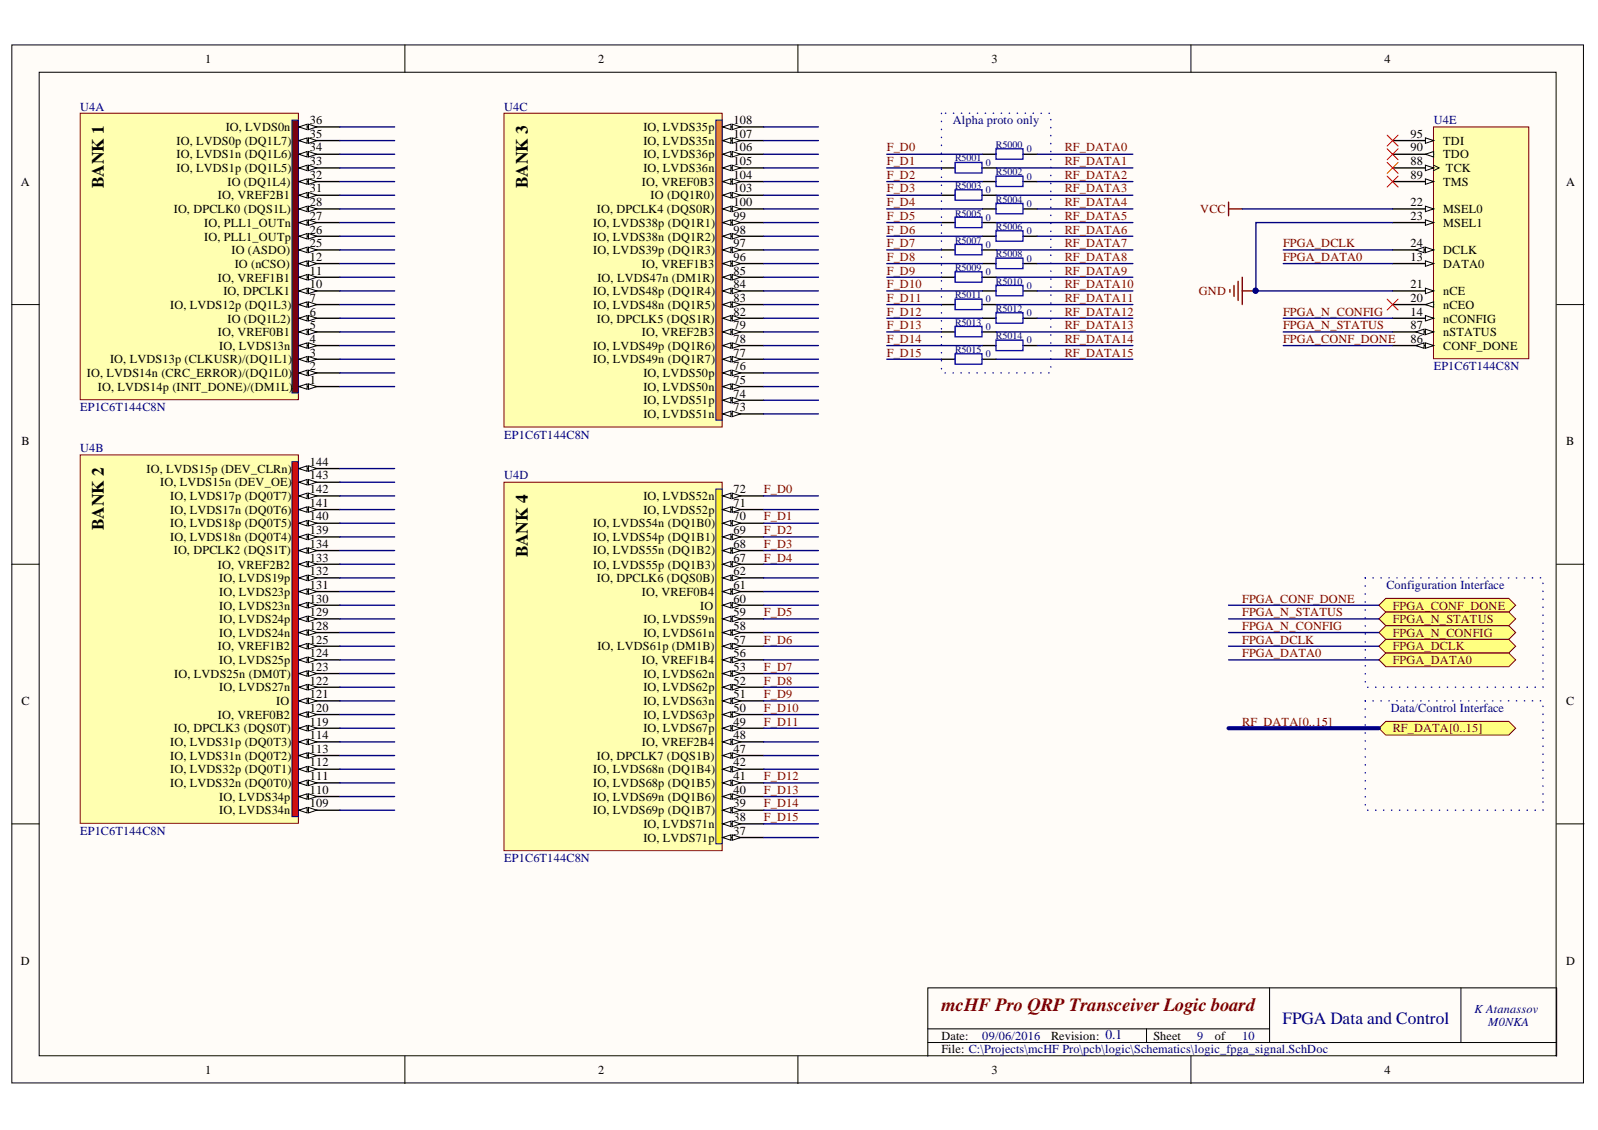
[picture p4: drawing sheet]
<svg xmlns="http://www.w3.org/2000/svg" width="297mm" height="210mm" viewBox="0 0 297 210" stroke-linecap="round" stroke-linejoin="round" font-family="sans-serif">
<defs><g id="words">
<text font-size="3.5" fill="#800000" x="175" y="187.8">mcHF Pro QRP Transceiver Logic board</text>
<g font-size="3.2">
<text x="19.3" y="35" transform="rotate(-90 19.3 35)">BANK 1</text>
<text x="98.1" y="35" transform="rotate(-90 98.1 35)">BANK 3</text>
<text x="19.3" y="98.4" transform="rotate(-90 19.3 98.4)">BANK 2</text>
<text x="98.1" y="103.5" transform="rotate(-90 98.1 103.5)">BANK 4</text>
</g>
<text font-size="3.2" fill="#000080" x="238.4" y="190.2">FPGA Data and Control</text>
<g font-size="2.3">
<text x="38.1" y="11.7">1</text>
<text x="111.2" y="11.7">2</text>
<text x="184.3" y="11.7">3</text>
<text x="257.4" y="11.7">4</text>
<text x="57.6" y="23.1">36</text>
<text x="136.3" y="23.1">108</text>
<text x="32.8" y="26.9">IO, LVDS0p (DQ1L7)</text>
<text x="32.8" y="29.4">IO, LVDS1n (DQ1L6)</text>
<text x="41.9" y="24.3">IO, LVDS0n</text>
<text x="57.6" y="25.6">35</text>
<text x="57.6" y="28.1">34</text>
<text x="119.6" y="24.3">IO, LVDS35p</text>
<text x="119.6" y="26.9">IO, LVDS35n</text>
<text x="119.6" y="29.4">IO, LVDS36p</text>
<text x="136.3" y="25.6">107</text>
<text x="136.3" y="28.1">106</text>
<text x="262.2" y="28.1">90</text>
<text x="262.2" y="25.6">95</text>
<text x="268.3" y="29.4">TDO</text>
<text x="268.3" y="26.9">TDI</text>
<text x="3.9" y="34.5">A</text>
<text x="32.8" y="31.9">IO, LVDS1p (DQ1L5)</text>
<text x="42.3" y="34.5">IO (DQ1L4)</text>
<text x="57.6" y="30.7">33</text>
<text x="57.6" y="33.2">32</text>
<text x="57.6" y="35.7">31</text>
<text x="119.3" y="34.5">IO, VREF0B3</text>
<text x="119.6" y="31.9">IO, LVDS36n</text>
<text x="136.3" y="30.7">105</text>
<text x="136.3" y="33.2">104</text>
<text x="136.3" y="35.7">103</text>
<text x="262.2" y="30.7">88</text>
<text x="262.2" y="33.2">89</text>
<text x="268.3" y="34.5">TMS</text>
<text x="268.8" y="31.9">TCK</text>
<text x="291.1" y="34.5">A</text>
<text x="32.3" y="39.5">IO, DPCLK0 (DQS1L)</text>
<text x="40.5" y="37">IO, VREF2B1</text>
<text x="57.6" y="38.3">28</text>
<text x="57.6" y="40.8">27</text>
<text x="111" y="39.5">IO, DPCLK4 (DQS0R)</text>
<text x="120.9" y="37">IO (DQ1R0)</text>
<text x="136.3" y="38.3">100</text>
<text x="136.3" y="40.8">99</text>
<text x="262.2" y="38.3">22</text>
<text x="262.2" y="40.8">23</text>
<text x="268.3" y="39.5">MSEL0</text>
<text x="38" y="42.1">IO, PLL1_OUTn</text>
<text x="38" y="44.7">IO, PLL1_OUTp</text>
<text x="43" y="47.2">IO (ASDO)</text>
<text x="57.6" y="43.4">26</text>
<text x="57.6" y="46">25</text>
<text x="110.3" y="42.1">IO, LVDS38p (DQ1R1)</text>
<text x="110.3" y="44.7">IO, LVDS38n (DQ1R2)</text>
<text x="110.3" y="47.2">IO, LVDS39p (DQ1R3)</text>
<text x="136.3" y="43.4">98</text>
<text x="136.3" y="46">97</text>
<text x="262.2" y="46">24</text>
<text x="268.3" y="42.1">MSEL1</text>
<text x="268.3" y="47.2">DCLK</text>
<text x="40.5" y="52.3">IO, VREF1B1</text>
<text x="43.6" y="49.8">IO (nCSO)</text>
<text x="57.6" y="48.5">12</text>
<text x="57.6" y="51">11</text>
<text x="57.6" y="53.6">10</text>
<text x="111" y="52.3">IO, LVDS47n (DM1R)</text>
<text x="119.3" y="49.8">IO, VREF1B3</text>
<text x="136.3" y="48.5">96</text>
<text x="136.3" y="51">85</text>
<text x="136.3" y="53.6">84</text>
<text x="262.2" y="48.5">13</text>
<text x="262.2" y="53.6">21</text>
<text x="268.3" y="49.8">DATA0</text>
<text x="31.6" y="57.4">IO, LVDS12p (DQ1L3)</text>
<text x="41.5" y="54.8">IO, DPCLK1</text>
<text x="42.3" y="59.9">IO (DQ1L2)</text>
<text x="57.6" y="56.1">7</text>
<text x="57.6" y="58.6">6</text>
<text x="110.3" y="54.8">IO, LVDS48p (DQ1R4)</text>
<text x="110.3" y="57.4">IO, LVDS48n (DQ1R5)</text>
<text x="111" y="59.9">IO, DPCLK5 (DQS1R)</text>
<text x="136.3" y="56.1">83</text>
<text x="136.3" y="58.6">82</text>
<text x="262.2" y="58.6">14</text>
<text x="262.2" y="56.1">20</text>
<text x="268.3" y="59.9">nCONFIG</text>
<text x="268.3" y="57.4">nCEO</text>
<text x="268.3" y="54.8">nCE</text>
<text x="40.5" y="62.4">IO, VREF0B1</text>
<text x="40.8" y="65">IO, LVDS13n</text>
<text x="57.6" y="61.2">5</text>
<text x="57.6" y="63.7">4</text>
<text x="110.3" y="65">IO, LVDS49p (DQ1R6)</text>
<text x="119.3" y="62.4">IO, VREF2B3</text>
<text x="136.3" y="61.2">79</text>
<text x="136.3" y="63.7">78</text>
<text x="262.2" y="63.7">86</text>
<text x="262.2" y="61.2">87</text>
<text x="268.3" y="65">CONF_DONE</text>
<text x="268.3" y="62.4">nSTATUS</text>
<text x="16.2" y="70">IO, LVDS14n (CRC_ERROR)/(DQ1L0)</text>
<text x="20.5" y="67.5">IO, LVDS13p (CLKUSR)/(DQ1L1)</text>
<text x="57.6" y="66.2">3</text>
<text x="57.6" y="68.8">2</text>
<text x="57.6" y="71.3">1</text>
<text x="110.3" y="67.5">IO, LVDS49n (DQ1R7)</text>
<text x="119.6" y="70">IO, LVDS50p</text>
<text x="136.3" y="66.2">77</text>
<text x="136.3" y="68.8">76</text>
<text x="136.3" y="71.3">75</text>
<text x="18.2" y="72.6">IO, LVDS14p (INIT_DONE)/(DM1L)</text>
<text x="119.6" y="72.6">IO, LVDS50n</text>
<text x="119.6" y="75.1">IO, LVDS51p</text>
<text x="119.6" y="77.7">IO, LVDS51n</text>
<text x="136.3" y="73.8">74</text>
<text x="136.3" y="76.4">73</text>
<text x="4" y="82.7">B</text>
<text x="291.1" y="82.7">B</text>
<text x="27.2" y="87.8">IO, LVDS15p (DEV_CLRn)</text>
<text x="57.6" y="86.5">144</text>
<text x="57.6" y="89.1">143</text>
<text x="29.8" y="90.3">IO, LVDS15n (DEV_OE)</text>
<text x="31.6" y="92.9">IO, LVDS17p (DQ0T7)</text>
<text x="31.6" y="95.4">IO, LVDS17n (DQ0T6)</text>
<text x="57.6" y="91.6">142</text>
<text x="57.6" y="94.1">141</text>
<text x="119.6" y="92.9">IO, LVDS52n</text>
<text x="119.6" y="95.4">IO, LVDS52p</text>
<text x="136.3" y="91.6">72</text>
<text x="136.3" y="94.1">71</text>
<text x="31.6" y="97.9">IO, LVDS18p (DQ0T5)</text>
<text x="31.6" y="100.5">IO, LVDS18n (DQ0T4)</text>
<text x="57.6" y="96.7">140</text>
<text x="57.6" y="99.2">139</text>
<text x="57.6" y="101.7">134</text>
<text x="110.3" y="97.9">IO, LVDS54n (DQ1B0)</text>
<text x="110.3" y="100.5">IO, LVDS54p (DQ1B1)</text>
<text x="136.3" y="96.7">70</text>
<text x="136.3" y="99.2">69</text>
<text x="136.3" y="101.7">68</text>
<text x="32.3" y="103">IO, DPCLK2 (DQS1T)</text>
<text x="40.5" y="105.6">IO, VREF2B2</text>
<text x="57.6" y="104.4">133</text>
<text x="57.6" y="106.9">132</text>
<text x="110.3" y="103">IO, LVDS55n (DQ1B2)</text>
<text x="110.3" y="105.6">IO, LVDS55p (DQ1B3)</text>
<text x="136.3" y="104.4">67</text>
<text x="136.3" y="106.9">62</text>
<text x="40.8" y="108.2">IO, LVDS19p</text>
<text x="40.8" y="110.7">IO, LVDS23p</text>
<text x="40.8" y="113.2">IO, LVDS23n</text>
<text x="57.6" y="109.4">131</text>
<text x="57.6" y="112">130</text>
<text x="111" y="108.2">IO, DPCLK6 (DQS0B)</text>
<text x="119.3" y="110.7">IO, VREF0B4</text>
<text x="130.2" y="113.2">IO</text>
<text x="136.3" y="109.4">61</text>
<text x="136.3" y="112">60</text>
<text x="40.8" y="115.8">IO, LVDS24p</text>
<text x="40.8" y="118.3">IO, LVDS24n</text>
<text x="57.6" y="114.5">129</text>
<text x="57.6" y="117">128</text>
<text x="57.6" y="119.6">125</text>
<text x="119.6" y="115.8">IO, LVDS59n</text>
<text x="119.6" y="118.3">IO, LVDS61n</text>
<text x="136.3" y="114.5">59</text>
<text x="136.3" y="117">58</text>
<text x="136.3" y="119.6">57</text>
<text x="32.4" y="125.9">IO, LVDS25n (DM0T)</text>
<text x="40.5" y="120.8">IO, VREF1B2</text>
<text x="40.8" y="123.4">IO, LVDS25p</text>
<text x="57.6" y="122.1">124</text>
<text x="57.6" y="124.6">123</text>
<text x="111" y="120.8">IO, LVDS61p (DM1B)</text>
<text x="119.3" y="123.4">IO, VREF1B4</text>
<text x="119.6" y="125.9">IO, LVDS62n</text>
<text x="136.3" y="122.1">56</text>
<text x="136.3" y="124.6">53</text>
<text x="4" y="131">C</text>
<text x="40.8" y="128.4">IO, LVDS27n</text>
<text x="51.3" y="131">IO</text>
<text x="57.6" y="127.2">122</text>
<text x="57.6" y="129.7">121</text>
<text x="119.6" y="128.4">IO, LVDS62p</text>
<text x="119.6" y="131">IO, LVDS63n</text>
<text x="136.3" y="127.2">52</text>
<text x="136.3" y="129.7">51</text>
<text x="291.1" y="131">C</text>
<text x="32.3" y="136">IO, DPCLK3 (DQS0T)</text>
<text x="40.5" y="133.5">IO, VREF0B2</text>
<text x="57.6" y="132.2">120</text>
<text x="57.6" y="134.8">119</text>
<text x="57.6" y="137.3">114</text>
<text x="119.6" y="133.5">IO, LVDS63p</text>
<text x="119.6" y="136">IO, LVDS67p</text>
<text x="136.3" y="132.2">50</text>
<text x="136.3" y="134.8">49</text>
<text x="136.3" y="137.3">48</text>
<text x="31.6" y="138.6">IO, LVDS31p (DQ0T3)</text>
<text x="31.6" y="141.1">IO, LVDS31n (DQ0T2)</text>
<text x="31.6" y="143.6">IO, LVDS32p (DQ0T1)</text>
<text x="57.6" y="139.8">113</text>
<text x="57.6" y="142.4">112</text>
<text x="110.3" y="143.6">IO, LVDS68n (DQ1B4)</text>
<text x="111" y="141.1">IO, DPCLK7 (DQS1B)</text>
<text x="119.3" y="138.6">IO, VREF2B4</text>
<text x="136.3" y="139.8">47</text>
<text x="136.3" y="142.4">42</text>
<text x="31.6" y="146.2">IO, LVDS32n (DQ0T0)</text>
<text x="40.8" y="148.7">IO, LVDS34p</text>
<text x="57.6" y="144.9">111</text>
<text x="57.6" y="147.4">110</text>
<text x="57.6" y="150">109</text>
<text x="110.3" y="146.2">IO, LVDS68p (DQ1B5)</text>
<text x="110.3" y="148.7">IO, LVDS69n (DQ1B6)</text>
<text x="136.3" y="144.9">41</text>
<text x="136.3" y="147.4">40</text>
<text x="136.3" y="150">39</text>
<text x="40.8" y="151.2">IO, LVDS34n</text>
<text x="110.3" y="151.2">IO, LVDS69p (DQ1B7)</text>
<text x="119.6" y="153.8">IO, LVDS71n</text>
<text x="136.3" y="152.5">38</text>
<text x="136.3" y="155">37</text>
<text x="119.6" y="156.3">IO, LVDS71p</text>
<text x="3.9" y="179.2">D</text>
<text x="291.1" y="179.2">D</text>
<text x="175" y="193.2">Date:</text>
<text x="175" y="195.7">File: C:\Projects\mcHF Pro\pcb\logic\Schematics\logic_fpga_signal.SchDoc</text>
<text x="195.4" y="193.2">Revision: 0.1</text>
<text x="214.4" y="193.2">Sheet</text>
<text x="225.8" y="193.2">of</text>
<text x="38.1" y="199.5">1</text>
<text x="111.2" y="199.5">2</text>
<text x="184.3" y="199.5">3</text>
<text x="257.4" y="199.5">4</text>
</g>
<g font-size="2.3" fill="#000080">
<text x="14.9" y="20.5">U4A</text>
<text x="93.7" y="20.5">U4C</text>
<text x="177.1" y="23.1">Alpha proto only</text>
<text x="266.5" y="23.1">U4E</text>
<text x="266.5" y="68.8">EP1C6T144C8N</text>
<text x="14.9" y="76.4">EP1C6T144C8N</text>
<text x="14.9" y="84">U4B</text>
<text x="93.7" y="81.5">EP1C6T144C8N</text>
<text x="93.7" y="89.1">U4D</text>
<text x="257.7" y="109.4">Configuration Interface</text>
<text x="258.5" y="132.2">Data/Control Interface</text>
<text x="14.9" y="155">EP1C6T144C8N</text>
<text x="93.7" y="160.1">EP1C6T144C8N</text>
<text x="274.1" y="188.1">K Atanassov</text>
<text x="276.6" y="190.6">M0NKA</text>
<text x="182.6" y="193.2">09/06/2016</text>
<text x="222.5" y="193.2">9</text>
<text x="230.9" y="193.2">10</text>
</g>
<g font-size="2.3" fill="#800000">
<text x="164.8" y="28.1">F_D0</text>
<text x="197.9" y="28.1">RF_DATA0</text>
<text x="164.8" y="30.7">F_D1</text>
<text x="164.8" y="33.2">F_D2</text>
<text x="164.8" y="35.7">F_D3</text>
<text x="197.9" y="30.7">RF_DATA1</text>
<text x="197.9" y="33.2">RF_DATA2</text>
<text x="197.9" y="35.7">RF_DATA3</text>
<text x="164.8" y="38.3">F_D4</text>
<text x="164.8" y="40.8">F_D5</text>
<text x="197.9" y="38.3">RF_DATA4</text>
<text x="197.9" y="40.8">RF_DATA5</text>
<text x="223.1" y="39.5">VCC</text>
<text x="164.8" y="43.4">F_D6</text>
<text x="164.8" y="46">F_D7</text>
<text x="197.9" y="43.4">RF_DATA6</text>
<text x="197.9" y="46">RF_DATA7</text>
<text x="238.5" y="46">FPGA_DCLK</text>
<text x="164.8" y="48.5">F_D8</text>
<text x="164.8" y="51">F_D9</text>
<text x="164.8" y="53.6">F_D10</text>
<text x="197.9" y="48.5">RF_DATA8</text>
<text x="197.9" y="51">RF_DATA9</text>
<text x="197.9" y="53.6">RF_DATA10</text>
<text x="238.5" y="48.5">FPGA_DATA0</text>
<text x="164.8" y="56.1">F_D11</text>
<text x="164.8" y="58.6">F_D12</text>
<text x="197.9" y="56.1">RF_DATA11</text>
<text x="197.9" y="58.6">RF_DATA12</text>
<text x="222.9" y="54.8">GND</text>
<text x="238.5" y="58.6">FPGA_N_CONFIG</text>
<text x="164.8" y="61.2">F_D13</text>
<text x="164.8" y="63.7">F_D14</text>
<text x="197.9" y="61.2">RF_DATA13</text>
<text x="197.9" y="63.7">RF_DATA14</text>
<text x="238.5" y="63.7">FPGA_CONF_DONE</text>
<text x="238.5" y="61.2">FPGA_N_STATUS</text>
<text x="164.8" y="66.2">F_D15</text>
<text x="197.9" y="66.2">RF_DATA15</text>
<text x="142" y="91.6">F_D0</text>
<text x="142" y="96.7">F_D1</text>
<text x="142" y="99.2">F_D2</text>
<text x="142" y="101.7">F_D3</text>
<text x="142" y="104.4">F_D4</text>
<text x="230.9" y="112">FPGA_CONF_DONE</text>
<text x="258.9" y="113.2">FPGA_CONF_DONE</text>
<text x="142" y="114.5">F_D5</text>
<text x="142" y="119.6">F_D6</text>
<text x="230.9" y="114.5">FPGA_N_STATUS</text>
<text x="230.9" y="117">FPGA_N_CONFIG</text>
<text x="230.9" y="119.6">FPGA_DCLK</text>
<text x="258.9" y="115.8">FPGA_N_STATUS</text>
<text x="258.9" y="118.3">FPGA_N_CONFIG</text>
<text x="142" y="124.6">F_D7</text>
<text x="230.9" y="122.1">FPGA_DATA0</text>
<text x="258.9" y="120.8">FPGA_DCLK</text>
<text x="258.9" y="123.4">FPGA_DATA0</text>
<text x="142" y="127.2">F_D8</text>
<text x="142" y="129.7">F_D9</text>
<text x="142" y="132.2">F_D10</text>
<text x="142" y="134.8">F_D11</text>
<text x="230.9" y="134.8">RF_DATA[0..15]</text>
<text x="258.9" y="136">RF_DATA[0..15]</text>
<text x="142" y="144.9">F_D12</text>
<text x="142" y="147.4">F_D13</text>
<text x="142" y="150">F_D14</text>
<text x="142" y="152.5">F_D15</text>
</g>
<g font-size="1.9" fill="#000080">
<text x="177.5" y="30">R5001</text>
<text x="185.1" y="27.5">R5000</text>
<text x="190.9" y="28.2">0</text>
<text x="177.5" y="35.2">R5003</text>
<text x="183.3" y="30.8">0</text>
<text x="183.3" y="35.9">0</text>
<text x="185.1" y="32.5">R5002</text>
<text x="190.9" y="33.4">0</text>
<text x="177.5" y="40.2">R5005</text>
<text x="183.3" y="41">0</text>
<text x="185.1" y="37.7">R5004</text>
<text x="190.9" y="38.4">0</text>
<text x="177.5" y="45.3">R5007</text>
<text x="183.3" y="46.1">0</text>
<text x="185.1" y="42.8">R5006</text>
<text x="185.1" y="47.8">R5008</text>
<text x="190.9" y="43.5">0</text>
<text x="177.5" y="50.4">R5009</text>
<text x="183.3" y="51.1">0</text>
<text x="185.1" y="52.9">R5010</text>
<text x="190.9" y="48.6">0</text>
<text x="190.9" y="53.7">0</text>
<text x="177.5" y="55.4">R5011</text>
<text x="183.3" y="56.2">0</text>
<text x="185.1" y="58">R5012</text>
<text x="190.9" y="58.7">0</text>
<text x="177.5" y="60.5">R5013</text>
<text x="177.5" y="65.6">R5015</text>
<text x="183.3" y="61.3">0</text>
<text x="185.1" y="63">R5014</text>
<text x="190.9" y="63.8">0</text>
<text x="183.3" y="66.3">0</text>
</g>
</g></defs>
<g fill="#fffcf8" stroke="#000" stroke-width=".19">
<path d="M2.2 8.3h292.1v192.9h-292.1z"/>
<path d="M7.3 13.4h282v182.7h-282z"/>
</g>
<g fill="none" stroke="#000" stroke-width=".19">
<path d="M75.3 8.3v5.1M148.3 8.3v5.1M221.4 8.3v5.1M2.2 56.6h5.1M289.4 56.6h5M2.2 104.8h5.1M289.4 104.8h5M2.2 153h5.1M289.4 153h5M75.3 196.2v5.1M148.3 196.2v5.1M172.5 196.2v-12.7h116.9v12.7"/>
<path d="M172.5 193.7h116.9M172.5 191.1h63.5M213.1 191.1v2.6M221.4 196.2v5.1M236 183.5v10.2M271.6 183.5v10.2"/>
</g>
<path d="M14.9 21h40.6v53.2h-40.6z" fill="#ffffb0" stroke="#800000" stroke-width=".19"/>
<path d="M54.3 22.3h1.2v50.7h-1.2z" fill="#800000" stroke="#000080" stroke-width=".19"/>
<path d="M55.6 23.6h7.6" fill="none" stroke="#000" stroke-width=".25"/>
<path d="M55.6 23.6l1.5-.5v1z" fill="#fffcf8"/>
<path d="M55.6 23.6l1.5-.5v1z" fill="none" stroke="#000" stroke-width=".19"/>
<path d="M57.3 23.1l1.6 .5-1.6 .5z" fill="#fffcf8"/>
<path d="M57.3 23.1l1.6 .5-1.6 .5z" fill="none" stroke="#000" stroke-width=".19"/>
<path d="M55.6 26.1h7.6" fill="none" stroke="#000" stroke-width=".25"/>
<path d="M55.6 26.1l1.5-.5v1z" fill="#fffcf8"/>
<path d="M55.6 26.1l1.5-.5v1z" fill="none" stroke="#000" stroke-width=".19"/>
<path d="M57.3 25.6l1.6 .5-1.6 .5z" fill="#fffcf8"/>
<path d="M57.3 25.6l1.6 .5-1.6 .5z" fill="none" stroke="#000" stroke-width=".19"/>
<path d="M55.6 28.7h7.6" fill="none" stroke="#000" stroke-width=".25"/>
<path d="M55.6 28.7l1.5-.6v1.1z" fill="#fffcf8"/>
<path d="M55.6 28.7l1.5-.6v1.1z" fill="none" stroke="#000" stroke-width=".19"/>
<path d="M57.3 28.1l1.6 .6-1.6 .5z" fill="#fffcf8"/>
<path d="M57.3 28.1l1.6 .6-1.6 .5z" fill="none" stroke="#000" stroke-width=".19"/>
<path d="M55.6 31.2h7.6" fill="none" stroke="#000" stroke-width=".25"/>
<path d="M55.6 31.2l1.5-.5v1z" fill="#fffcf8"/>
<path d="M55.6 31.2l1.5-.5v1z" fill="none" stroke="#000" stroke-width=".19"/>
<path d="M57.3 30.7l1.6 .5-1.6 .5z" fill="#fffcf8"/>
<path d="M57.3 30.7l1.6 .5-1.6 .5z" fill="none" stroke="#000" stroke-width=".19"/>
<path d="M55.6 33.7h7.6" fill="none" stroke="#000" stroke-width=".25"/>
<path d="M55.6 33.7l1.5-.5v1z" fill="#fffcf8"/>
<path d="M55.6 33.7l1.5-.5v1z" fill="none" stroke="#000" stroke-width=".19"/>
<path d="M57.3 33.2l1.6 .5-1.6 .5z" fill="#fffcf8"/>
<path d="M57.3 33.2l1.6 .5-1.6 .5z" fill="none" stroke="#000" stroke-width=".19"/>
<path d="M55.6 36.3h7.6" fill="none" stroke="#000" stroke-width=".25"/>
<path d="M55.6 36.3l1.5-.5v1z" fill="#fffcf8"/>
<path d="M55.6 36.3l1.5-.5v1z" fill="none" stroke="#000" stroke-width=".19"/>
<path d="M57.3 35.8l1.6 .5-1.6 .5z" fill="#fffcf8"/>
<path d="M57.3 35.8l1.6 .5-1.6 .5z" fill="none" stroke="#000" stroke-width=".19"/>
<path d="M55.6 38.8h7.6" fill="none" stroke="#000" stroke-width=".25"/>
<path d="M55.6 38.8l1.5-.5v1z" fill="#fffcf8"/>
<path d="M55.6 38.8l1.5-.5v1z" fill="none" stroke="#000" stroke-width=".19"/>
<path d="M57.3 38.3l1.6 .5-1.6 .5z" fill="#fffcf8"/>
<path d="M57.3 38.3l1.6 .5-1.6 .5z" fill="none" stroke="#000" stroke-width=".19"/>
<path d="M55.6 41.3h7.6" fill="none" stroke="#000" stroke-width=".25"/>
<path d="M55.6 41.3l1.5-.5v1.1z" fill="#fffcf8"/>
<path d="M55.6 41.3l1.5-.5v1.1z" fill="none" stroke="#000" stroke-width=".19"/>
<path d="M57.3 40.8l1.6 .5-1.6 .6z" fill="#fffcf8"/>
<path d="M57.3 40.8l1.6 .5-1.6 .6z" fill="none" stroke="#000" stroke-width=".19"/>
<path d="M55.6 43.9h7.6" fill="none" stroke="#000" stroke-width=".25"/>
<path d="M55.6 43.9l1.5-.5v1z" fill="#fffcf8"/>
<path d="M55.6 43.9l1.5-.5v1z" fill="none" stroke="#000" stroke-width=".19"/>
<path d="M57.3 43.4l1.6 .5-1.6 .5z" fill="#fffcf8"/>
<path d="M57.3 43.4l1.6 .5-1.6 .5z" fill="none" stroke="#000" stroke-width=".19"/>
<path d="M55.6 46.4h7.6" fill="none" stroke="#000" stroke-width=".25"/>
<path d="M55.6 46.4l1.5-.5v1z" fill="#fffcf8"/>
<path d="M55.6 46.4l1.5-.5v1z" fill="none" stroke="#000" stroke-width=".19"/>
<path d="M57.3 45.9l1.6 .5-1.6 .5z" fill="#fffcf8"/>
<path d="M57.3 45.9l1.6 .5-1.6 .5z" fill="none" stroke="#000" stroke-width=".19"/>
<path d="M55.6 49h7.6" fill="none" stroke="#000" stroke-width=".25"/>
<path d="M55.6 49l1.5-.5v1z" fill="#fffcf8"/>
<path d="M55.6 49l1.5-.5v1z" fill="none" stroke="#000" stroke-width=".19"/>
<path d="M57.3 48.5l1.6 .5-1.6 .5z" fill="#fffcf8"/>
<path d="M57.3 48.5l1.6 .5-1.6 .5z" fill="none" stroke="#000" stroke-width=".19"/>
<path d="M55.6 51.5h7.6" fill="none" stroke="#000" stroke-width=".25"/>
<path d="M55.6 51.5l1.5-.5v1z" fill="#fffcf8"/>
<path d="M55.6 51.5l1.5-.5v1z" fill="none" stroke="#000" stroke-width=".19"/>
<path d="M57.3 51l1.6 .5-1.6 .5z" fill="#fffcf8"/>
<path d="M57.3 51l1.6 .5-1.6 .5z" fill="none" stroke="#000" stroke-width=".19"/>
<path d="M55.6 54h7.6" fill="none" stroke="#000" stroke-width=".25"/>
<path d="M55.6 54l1.5-.5v1z" fill="#fffcf8"/>
<path d="M55.6 54l1.5-.5v1z" fill="none" stroke="#000" stroke-width=".19"/>
<path d="M57.3 53.5l1.6 .5-1.6 .5z" fill="#fffcf8"/>
<path d="M57.3 53.5l1.6 .5-1.6 .5z" fill="none" stroke="#000" stroke-width=".19"/>
<path d="M55.6 56.6h7.6" fill="none" stroke="#000" stroke-width=".25"/>
<path d="M55.6 56.6l1.5-.5v1z" fill="#fffcf8"/>
<path d="M55.6 56.6l1.5-.5v1z" fill="none" stroke="#000" stroke-width=".19"/>
<path d="M57.3 56.1l1.6 .5-1.6 .5z" fill="#fffcf8"/>
<path d="M57.3 56.1l1.6 .5-1.6 .5z" fill="none" stroke="#000" stroke-width=".19"/>
<path d="M55.6 59.1h7.6" fill="none" stroke="#000" stroke-width=".25"/>
<path d="M55.6 59.1l1.5-.5v1z" fill="#fffcf8"/>
<path d="M55.6 59.1l1.5-.5v1z" fill="none" stroke="#000" stroke-width=".19"/>
<path d="M57.3 58.6l1.6 .5-1.6 .5z" fill="#fffcf8"/>
<path d="M57.3 58.6l1.6 .5-1.6 .5z" fill="none" stroke="#000" stroke-width=".19"/>
<path d="M55.6 61.7h7.6" fill="none" stroke="#000" stroke-width=".25"/>
<path d="M55.6 61.7l1.5-.6v1.1z" fill="#fffcf8"/>
<path d="M55.6 61.7l1.5-.6v1.1z" fill="none" stroke="#000" stroke-width=".19"/>
<path d="M57.3 61.1l1.6 .6-1.6 .5z" fill="#fffcf8"/>
<path d="M57.3 61.1l1.6 .6-1.6 .5z" fill="none" stroke="#000" stroke-width=".19"/>
<path d="M55.6 64.2h7.6" fill="none" stroke="#000" stroke-width=".25"/>
<path d="M55.6 64.2l1.5-.5v1z" fill="#fffcf8"/>
<path d="M55.6 64.2l1.5-.5v1z" fill="none" stroke="#000" stroke-width=".19"/>
<path d="M57.3 63.7l1.6 .5-1.6 .5z" fill="#fffcf8"/>
<path d="M57.3 63.7l1.6 .5-1.6 .5z" fill="none" stroke="#000" stroke-width=".19"/>
<path d="M55.6 66.7h7.6" fill="none" stroke="#000" stroke-width=".25"/>
<path d="M55.6 66.7l1.5-.5v1z" fill="#fffcf8"/>
<path d="M55.6 66.7l1.5-.5v1z" fill="none" stroke="#000" stroke-width=".19"/>
<path d="M57.3 66.2l1.6 .5-1.6 .5z" fill="#fffcf8"/>
<path d="M57.3 66.2l1.6 .5-1.6 .5z" fill="none" stroke="#000" stroke-width=".19"/>
<path d="M55.6 69.3h7.6" fill="none" stroke="#000" stroke-width=".25"/>
<path d="M55.6 69.3l1.5-.5v1z" fill="#fffcf8"/>
<path d="M55.6 69.3l1.5-.5v1z" fill="none" stroke="#000" stroke-width=".19"/>
<path d="M57.3 68.8l1.6 .5-1.6 .5z" fill="#fffcf8"/>
<path d="M57.3 68.8l1.6 .5-1.6 .5z" fill="none" stroke="#000" stroke-width=".19"/>
<path d="M55.6 71.8h7.6" fill="none" stroke="#000" stroke-width=".25"/>
<path d="M55.6 71.8l1.5-.5v1z" fill="#fffcf8"/>
<path d="M55.6 71.8l1.5-.5v1z" fill="none" stroke="#000" stroke-width=".19"/>
<path d="M57.3 71.3l1.6 .5-1.6 .5z" fill="#fffcf8"/>
<path d="M57.3 71.3l1.6 .5-1.6 .5z" fill="none" stroke="#000" stroke-width=".19"/>
<path d="M14.9 84.5h40.6v68.4h-40.6z" fill="#ffffb0" stroke="#800000" stroke-width=".19"/>
<path d="M54.3 85.8h1.2v65.9h-1.2z" fill="#f00" stroke="#000080" stroke-width=".19"/>
<path d="M55.6 87h7.6" fill="none" stroke="#000" stroke-width=".25"/>
<path d="M55.6 87l1.5-.5v1z" fill="#fffcf8"/>
<path d="M55.6 87l1.5-.5v1z" fill="none" stroke="#000" stroke-width=".19"/>
<path d="M57.3 86.5l1.6 .5-1.6 .5z" fill="#fffcf8"/>
<path d="M57.3 86.5l1.6 .5-1.6 .5z" fill="none" stroke="#000" stroke-width=".19"/>
<path d="M55.6 89.6h7.6" fill="none" stroke="#000" stroke-width=".25"/>
<path d="M55.6 89.6l1.5-.5v1z" fill="#fffcf8"/>
<path d="M55.6 89.6l1.5-.5v1z" fill="none" stroke="#000" stroke-width=".19"/>
<path d="M57.3 89.1l1.6 .5-1.6 .5z" fill="#fffcf8"/>
<path d="M57.3 89.1l1.6 .5-1.6 .5z" fill="none" stroke="#000" stroke-width=".19"/>
<path d="M55.6 92.1h7.6" fill="none" stroke="#000" stroke-width=".25"/>
<path d="M55.6 92.1l1.5-.5v1z" fill="#fffcf8"/>
<path d="M55.6 92.1l1.5-.5v1z" fill="none" stroke="#000" stroke-width=".19"/>
<path d="M57.3 91.6l1.6 .5-1.6 .5z" fill="#fffcf8"/>
<path d="M57.3 91.6l1.6 .5-1.6 .5z" fill="none" stroke="#000" stroke-width=".19"/>
<path d="M55.6 94.7h7.6" fill="none" stroke="#000" stroke-width=".25"/>
<path d="M55.6 94.7l1.5-.6v1.1z" fill="#fffcf8"/>
<path d="M55.6 94.7l1.5-.6v1.1z" fill="none" stroke="#000" stroke-width=".19"/>
<path d="M57.3 94.1l1.6 .6-1.6 .5z" fill="#fffcf8"/>
<path d="M57.3 94.1l1.6 .6-1.6 .5z" fill="none" stroke="#000" stroke-width=".19"/>
<path d="M55.6 97.2h7.6" fill="none" stroke="#000" stroke-width=".25"/>
<path d="M55.6 97.2l1.5-.5v1z" fill="#fffcf8"/>
<path d="M55.6 97.2l1.5-.5v1z" fill="none" stroke="#000" stroke-width=".19"/>
<path d="M57.3 96.7l1.6 .5-1.6 .5z" fill="#fffcf8"/>
<path d="M57.3 96.7l1.6 .5-1.6 .5z" fill="none" stroke="#000" stroke-width=".19"/>
<path d="M55.6 99.7h7.6" fill="none" stroke="#000" stroke-width=".25"/>
<path d="M55.6 99.7l1.5-.5v1z" fill="#fffcf8"/>
<path d="M55.6 99.7l1.5-.5v1z" fill="none" stroke="#000" stroke-width=".19"/>
<path d="M57.3 99.2l1.6 .5-1.6 .5z" fill="#fffcf8"/>
<path d="M57.3 99.2l1.6 .5-1.6 .5z" fill="none" stroke="#000" stroke-width=".19"/>
<path d="M55.6 102.3h7.6" fill="none" stroke="#000" stroke-width=".25"/>
<path d="M55.6 102.3l1.5-.5v1z" fill="#fffcf8"/>
<path d="M55.6 102.3l1.5-.5v1z" fill="none" stroke="#000" stroke-width=".19"/>
<path d="M57.3 101.8l1.6 .5-1.6 .5z" fill="#fffcf8"/>
<path d="M57.3 101.8l1.6 .5-1.6 .5z" fill="none" stroke="#000" stroke-width=".19"/>
<path d="M55.6 104.8h7.6" fill="none" stroke="#000" stroke-width=".25"/>
<path d="M55.6 104.8l1.5-.5v1z" fill="#fffcf8"/>
<path d="M55.6 104.8l1.5-.5v1z" fill="none" stroke="#000" stroke-width=".19"/>
<path d="M57.3 104.3l1.6 .5-1.6 .5z" fill="#fffcf8"/>
<path d="M57.3 104.3l1.6 .5-1.6 .5z" fill="none" stroke="#000" stroke-width=".19"/>
<path d="M55.6 107.3h7.6" fill="none" stroke="#000" stroke-width=".25"/>
<path d="M55.6 107.3l1.5-.5v1.1z" fill="#fffcf8"/>
<path d="M55.6 107.3l1.5-.5v1.1z" fill="none" stroke="#000" stroke-width=".19"/>
<path d="M57.3 106.8l1.6 .5-1.6 .6z" fill="#fffcf8"/>
<path d="M57.3 106.8l1.6 .5-1.6 .6z" fill="none" stroke="#000" stroke-width=".19"/>
<path d="M55.6 109.9h7.6" fill="none" stroke="#000" stroke-width=".25"/>
<path d="M55.6 109.9l1.5-.5v1z" fill="#fffcf8"/>
<path d="M55.6 109.9l1.5-.5v1z" fill="none" stroke="#000" stroke-width=".19"/>
<path d="M57.3 109.4l1.6 .5-1.6 .5z" fill="#fffcf8"/>
<path d="M57.3 109.4l1.6 .5-1.6 .5z" fill="none" stroke="#000" stroke-width=".19"/>
<path d="M55.6 112.4h7.6" fill="none" stroke="#000" stroke-width=".25"/>
<path d="M55.6 112.4l1.5-.5v1z" fill="#fffcf8"/>
<path d="M55.6 112.4l1.5-.5v1z" fill="none" stroke="#000" stroke-width=".19"/>
<path d="M57.3 111.9l1.6 .5-1.6 .5z" fill="#fffcf8"/>
<path d="M57.3 111.9l1.6 .5-1.6 .5z" fill="none" stroke="#000" stroke-width=".19"/>
<path d="M55.6 115h7.6" fill="none" stroke="#000" stroke-width=".25"/>
<path d="M55.6 115l1.5-.5v1z" fill="#fffcf8"/>
<path d="M55.6 115l1.5-.5v1z" fill="none" stroke="#000" stroke-width=".19"/>
<path d="M57.3 114.5l1.6 .5-1.6 .5z" fill="#fffcf8"/>
<path d="M57.3 114.5l1.6 .5-1.6 .5z" fill="none" stroke="#000" stroke-width=".19"/>
<path d="M55.6 117.5h7.6" fill="none" stroke="#000" stroke-width=".25"/>
<path d="M55.6 117.5l1.5-.5v1z" fill="#fffcf8"/>
<path d="M55.6 117.5l1.5-.5v1z" fill="none" stroke="#000" stroke-width=".19"/>
<path d="M57.3 117l1.6 .5-1.6 .5z" fill="#fffcf8"/>
<path d="M57.3 117l1.6 .5-1.6 .5z" fill="none" stroke="#000" stroke-width=".19"/>
<path d="M55.6 120h7.6" fill="none" stroke="#000" stroke-width=".25"/>
<path d="M55.6 120l1.5-.5v1z" fill="#fffcf8"/>
<path d="M55.6 120l1.5-.5v1z" fill="none" stroke="#000" stroke-width=".19"/>
<path d="M57.3 119.5l1.6 .5-1.6 .5z" fill="#fffcf8"/>
<path d="M57.3 119.5l1.6 .5-1.6 .5z" fill="none" stroke="#000" stroke-width=".19"/>
<path d="M55.6 122.6h7.6" fill="none" stroke="#000" stroke-width=".25"/>
<path d="M55.6 122.6l1.5-.5v1z" fill="#fffcf8"/>
<path d="M55.6 122.6l1.5-.5v1z" fill="none" stroke="#000" stroke-width=".19"/>
<path d="M57.3 122.1l1.6 .5-1.6 .5z" fill="#fffcf8"/>
<path d="M57.3 122.1l1.6 .5-1.6 .5z" fill="none" stroke="#000" stroke-width=".19"/>
<path d="M55.6 125.1h7.6" fill="none" stroke="#000" stroke-width=".25"/>
<path d="M55.6 125.1l1.5-.5v1z" fill="#fffcf8"/>
<path d="M55.6 125.1l1.5-.5v1z" fill="none" stroke="#000" stroke-width=".19"/>
<path d="M57.3 124.6l1.6 .5-1.6 .5z" fill="#fffcf8"/>
<path d="M57.3 124.6l1.6 .5-1.6 .5z" fill="none" stroke="#000" stroke-width=".19"/>
<path d="M55.6 127.7h7.6" fill="none" stroke="#000" stroke-width=".25"/>
<path d="M55.6 127.7l1.5-.6v1.1z" fill="#fffcf8"/>
<path d="M55.6 127.7l1.5-.6v1.1z" fill="none" stroke="#000" stroke-width=".19"/>
<path d="M57.3 127.1l1.6 .6-1.6 .5z" fill="#fffcf8"/>
<path d="M57.3 127.1l1.6 .6-1.6 .5z" fill="none" stroke="#000" stroke-width=".19"/>
<path d="M55.6 130.2h7.6" fill="none" stroke="#000" stroke-width=".25"/>
<path d="M55.6 130.2l1.5-.5v1z" fill="#fffcf8"/>
<path d="M55.6 130.2l1.5-.5v1z" fill="none" stroke="#000" stroke-width=".19"/>
<path d="M57.3 129.7l1.6 .5-1.6 .5z" fill="#fffcf8"/>
<path d="M57.3 129.7l1.6 .5-1.6 .5z" fill="none" stroke="#000" stroke-width=".19"/>
<path d="M55.6 132.7h7.6" fill="none" stroke="#000" stroke-width=".25"/>
<path d="M55.6 132.7l1.5-.5v1z" fill="#fffcf8"/>
<path d="M55.6 132.7l1.5-.5v1z" fill="none" stroke="#000" stroke-width=".19"/>
<path d="M57.3 132.2l1.6 .5-1.6 .5z" fill="#fffcf8"/>
<path d="M57.3 132.2l1.6 .5-1.6 .5z" fill="none" stroke="#000" stroke-width=".19"/>
<path d="M55.6 135.3h7.6" fill="none" stroke="#000" stroke-width=".25"/>
<path d="M55.6 135.3l1.5-.5v1z" fill="#fffcf8"/>
<path d="M55.6 135.3l1.5-.5v1z" fill="none" stroke="#000" stroke-width=".19"/>
<path d="M57.3 134.8l1.6 .5-1.6 .5z" fill="#fffcf8"/>
<path d="M57.3 134.8l1.6 .5-1.6 .5z" fill="none" stroke="#000" stroke-width=".19"/>
<path d="M55.6 137.8h7.6" fill="none" stroke="#000" stroke-width=".25"/>
<path d="M55.6 137.8l1.5-.5v1z" fill="#fffcf8"/>
<path d="M55.6 137.8l1.5-.5v1z" fill="none" stroke="#000" stroke-width=".19"/>
<path d="M57.3 137.3l1.6 .5-1.6 .5z" fill="#fffcf8"/>
<path d="M57.3 137.3l1.6 .5-1.6 .5z" fill="none" stroke="#000" stroke-width=".19"/>
<path d="M55.6 140.3h7.6" fill="none" stroke="#000" stroke-width=".25"/>
<path d="M55.6 140.3l1.5-.5v1.1z" fill="#fffcf8"/>
<path d="M55.6 140.3l1.5-.5v1.1z" fill="none" stroke="#000" stroke-width=".19"/>
<path d="M57.3 139.8l1.6 .5-1.6 .6z" fill="#fffcf8"/>
<path d="M57.3 139.8l1.6 .5-1.6 .6z" fill="none" stroke="#000" stroke-width=".19"/>
<path d="M55.6 142.9h7.6" fill="none" stroke="#000" stroke-width=".25"/>
<path d="M55.6 142.9l1.5-.5v1z" fill="#fffcf8"/>
<path d="M55.6 142.9l1.5-.5v1z" fill="none" stroke="#000" stroke-width=".19"/>
<path d="M57.3 142.4l1.6 .5-1.6 .5z" fill="#fffcf8"/>
<path d="M57.3 142.4l1.6 .5-1.6 .5z" fill="none" stroke="#000" stroke-width=".19"/>
<path d="M55.6 145.4h7.6" fill="none" stroke="#000" stroke-width=".25"/>
<path d="M55.6 145.4l1.5-.5v1z" fill="#fffcf8"/>
<path d="M55.6 145.4l1.5-.5v1z" fill="none" stroke="#000" stroke-width=".19"/>
<path d="M57.3 144.9l1.6 .5-1.6 .5z" fill="#fffcf8"/>
<path d="M57.3 144.9l1.6 .5-1.6 .5z" fill="none" stroke="#000" stroke-width=".19"/>
<path d="M55.6 148h7.6" fill="none" stroke="#000" stroke-width=".25"/>
<path d="M55.6 148l1.5-.5v1z" fill="#fffcf8"/>
<path d="M55.6 148l1.5-.5v1z" fill="none" stroke="#000" stroke-width=".19"/>
<path d="M57.3 147.5l1.6 .5-1.6 .5z" fill="#fffcf8"/>
<path d="M57.3 147.5l1.6 .5-1.6 .5z" fill="none" stroke="#000" stroke-width=".19"/>
<path d="M55.6 150.5h7.6" fill="none" stroke="#000" stroke-width=".25"/>
<path d="M55.6 150.5l1.5-.5v1z" fill="#fffcf8"/>
<path d="M55.6 150.5l1.5-.5v1z" fill="none" stroke="#000" stroke-width=".19"/>
<path d="M57.3 150l1.6 .5-1.6 .5z" fill="#fffcf8"/>
<path d="M57.3 150l1.6 .5-1.6 .5z" fill="none" stroke="#000" stroke-width=".19"/>
<path d="M93.7 21h40.5v58.3h-40.5z" fill="#ffffb0" stroke="#800000" stroke-width=".19"/>
<path d="M133.1 22.3h1.1v55.8h-1.1z" fill="#fd8300" stroke="#000080" stroke-width=".19"/>
<path d="M134.3 23.6h7.7" fill="none" stroke="#000" stroke-width=".25"/>
<path d="M134.3 23.6l1.6-.5v1z" fill="#fffcf8"/>
<path d="M134.3 23.6l1.6-.5v1z" fill="none" stroke="#000" stroke-width=".19"/>
<path d="M136.1 23.1l1.5 .5-1.5 .5z" fill="#fffcf8"/>
<path d="M136.1 23.1l1.5 .5-1.5 .5z" fill="none" stroke="#000" stroke-width=".19"/>
<path d="M134.3 26.1h7.7" fill="none" stroke="#000" stroke-width=".25"/>
<path d="M134.3 26.1l1.6-.5v1z" fill="#fffcf8"/>
<path d="M134.3 26.1l1.6-.5v1z" fill="none" stroke="#000" stroke-width=".19"/>
<path d="M136.1 25.6l1.5 .5-1.5 .5z" fill="#fffcf8"/>
<path d="M136.1 25.6l1.5 .5-1.5 .5z" fill="none" stroke="#000" stroke-width=".19"/>
<path d="M134.3 28.7h7.7" fill="none" stroke="#000" stroke-width=".25"/>
<path d="M134.3 28.7l1.6-.6v1.1z" fill="#fffcf8"/>
<path d="M134.3 28.7l1.6-.6v1.1z" fill="none" stroke="#000" stroke-width=".19"/>
<path d="M136.1 28.1l1.5 .6-1.5 .5z" fill="#fffcf8"/>
<path d="M136.1 28.1l1.5 .6-1.5 .5z" fill="none" stroke="#000" stroke-width=".19"/>
<path d="M134.3 31.2h7.7" fill="none" stroke="#000" stroke-width=".25"/>
<path d="M134.3 31.2l1.6-.5v1z" fill="#fffcf8"/>
<path d="M134.3 31.2l1.6-.5v1z" fill="none" stroke="#000" stroke-width=".19"/>
<path d="M136.1 30.7l1.5 .5-1.5 .5z" fill="#fffcf8"/>
<path d="M136.1 30.7l1.5 .5-1.5 .5z" fill="none" stroke="#000" stroke-width=".19"/>
<path d="M134.3 33.7h7.7" fill="none" stroke="#000" stroke-width=".25"/>
<path d="M134.3 33.7l1.6-.5v1z" fill="#fffcf8"/>
<path d="M134.3 33.7l1.6-.5v1z" fill="none" stroke="#000" stroke-width=".19"/>
<path d="M136.1 33.2l1.5 .5-1.5 .5z" fill="#fffcf8"/>
<path d="M136.1 33.2l1.5 .5-1.5 .5z" fill="none" stroke="#000" stroke-width=".19"/>
<path d="M134.3 36.3h7.7" fill="none" stroke="#000" stroke-width=".25"/>
<path d="M134.3 36.3l1.6-.5v1z" fill="#fffcf8"/>
<path d="M134.3 36.3l1.6-.5v1z" fill="none" stroke="#000" stroke-width=".19"/>
<path d="M136.1 35.8l1.5 .5-1.5 .5z" fill="#fffcf8"/>
<path d="M136.1 35.8l1.5 .5-1.5 .5z" fill="none" stroke="#000" stroke-width=".19"/>
<path d="M134.3 38.8h7.7" fill="none" stroke="#000" stroke-width=".25"/>
<path d="M134.3 38.8l1.6-.5v1z" fill="#fffcf8"/>
<path d="M134.3 38.8l1.6-.5v1z" fill="none" stroke="#000" stroke-width=".19"/>
<path d="M136.1 38.3l1.5 .5-1.5 .5z" fill="#fffcf8"/>
<path d="M136.1 38.3l1.5 .5-1.5 .5z" fill="none" stroke="#000" stroke-width=".19"/>
<path d="M134.3 41.3h7.7" fill="none" stroke="#000" stroke-width=".25"/>
<path d="M134.3 41.3l1.6-.5v1.1z" fill="#fffcf8"/>
<path d="M134.3 41.3l1.6-.5v1.1z" fill="none" stroke="#000" stroke-width=".19"/>
<path d="M136.1 40.8l1.5 .5-1.5 .6z" fill="#fffcf8"/>
<path d="M136.1 40.8l1.5 .5-1.5 .6z" fill="none" stroke="#000" stroke-width=".19"/>
<path d="M134.3 43.9h7.7" fill="none" stroke="#000" stroke-width=".25"/>
<path d="M134.3 43.9l1.6-.5v1z" fill="#fffcf8"/>
<path d="M134.3 43.9l1.6-.5v1z" fill="none" stroke="#000" stroke-width=".19"/>
<path d="M136.1 43.4l1.5 .5-1.5 .5z" fill="#fffcf8"/>
<path d="M136.1 43.4l1.5 .5-1.5 .5z" fill="none" stroke="#000" stroke-width=".19"/>
<path d="M134.3 46.4h7.7" fill="none" stroke="#000" stroke-width=".25"/>
<path d="M134.3 46.4l1.6-.5v1z" fill="#fffcf8"/>
<path d="M134.3 46.4l1.6-.5v1z" fill="none" stroke="#000" stroke-width=".19"/>
<path d="M136.1 45.9l1.5 .5-1.5 .5z" fill="#fffcf8"/>
<path d="M136.1 45.9l1.5 .5-1.5 .5z" fill="none" stroke="#000" stroke-width=".19"/>
<path d="M134.3 49h7.7" fill="none" stroke="#000" stroke-width=".25"/>
<path d="M134.3 49l1.6-.5v1z" fill="#fffcf8"/>
<path d="M134.3 49l1.6-.5v1z" fill="none" stroke="#000" stroke-width=".19"/>
<path d="M136.1 48.5l1.5 .5-1.5 .5z" fill="#fffcf8"/>
<path d="M136.1 48.5l1.5 .5-1.5 .5z" fill="none" stroke="#000" stroke-width=".19"/>
<path d="M134.3 51.5h7.7" fill="none" stroke="#000" stroke-width=".25"/>
<path d="M134.3 51.5l1.6-.5v1z" fill="#fffcf8"/>
<path d="M134.3 51.5l1.6-.5v1z" fill="none" stroke="#000" stroke-width=".19"/>
<path d="M136.1 51l1.5 .5-1.5 .5z" fill="#fffcf8"/>
<path d="M136.1 51l1.5 .5-1.5 .5z" fill="none" stroke="#000" stroke-width=".19"/>
<path d="M134.3 54h7.7" fill="none" stroke="#000" stroke-width=".25"/>
<path d="M134.3 54l1.6-.5v1z" fill="#fffcf8"/>
<path d="M134.3 54l1.6-.5v1z" fill="none" stroke="#000" stroke-width=".19"/>
<path d="M136.1 53.5l1.5 .5-1.5 .5z" fill="#fffcf8"/>
<path d="M136.1 53.5l1.5 .5-1.5 .5z" fill="none" stroke="#000" stroke-width=".19"/>
<path d="M134.3 56.6h7.7" fill="none" stroke="#000" stroke-width=".25"/>
<path d="M134.3 56.6l1.6-.5v1z" fill="#fffcf8"/>
<path d="M134.3 56.6l1.6-.5v1z" fill="none" stroke="#000" stroke-width=".19"/>
<path d="M136.1 56.1l1.5 .5-1.5 .5z" fill="#fffcf8"/>
<path d="M136.1 56.1l1.5 .5-1.5 .5z" fill="none" stroke="#000" stroke-width=".19"/>
<path d="M134.3 59.1h7.7" fill="none" stroke="#000" stroke-width=".25"/>
<path d="M134.3 59.1l1.6-.5v1z" fill="#fffcf8"/>
<path d="M134.3 59.1l1.6-.5v1z" fill="none" stroke="#000" stroke-width=".19"/>
<path d="M136.1 58.6l1.5 .5-1.5 .5z" fill="#fffcf8"/>
<path d="M136.1 58.6l1.5 .5-1.5 .5z" fill="none" stroke="#000" stroke-width=".19"/>
<path d="M134.3 61.7h7.7" fill="none" stroke="#000" stroke-width=".25"/>
<path d="M134.3 61.7l1.6-.6v1.1z" fill="#fffcf8"/>
<path d="M134.3 61.7l1.6-.6v1.1z" fill="none" stroke="#000" stroke-width=".19"/>
<path d="M136.1 61.1l1.5 .6-1.5 .5z" fill="#fffcf8"/>
<path d="M136.1 61.1l1.5 .6-1.5 .5z" fill="none" stroke="#000" stroke-width=".19"/>
<path d="M134.3 64.2h7.7" fill="none" stroke="#000" stroke-width=".25"/>
<path d="M134.3 64.2l1.6-.5v1z" fill="#fffcf8"/>
<path d="M134.3 64.2l1.6-.5v1z" fill="none" stroke="#000" stroke-width=".19"/>
<path d="M136.1 63.7l1.5 .5-1.5 .5z" fill="#fffcf8"/>
<path d="M136.1 63.7l1.5 .5-1.5 .5z" fill="none" stroke="#000" stroke-width=".19"/>
<path d="M134.3 66.7h7.7" fill="none" stroke="#000" stroke-width=".25"/>
<path d="M134.3 66.7l1.6-.5v1z" fill="#fffcf8"/>
<path d="M134.3 66.7l1.6-.5v1z" fill="none" stroke="#000" stroke-width=".19"/>
<path d="M136.1 66.2l1.5 .5-1.5 .5z" fill="#fffcf8"/>
<path d="M136.1 66.2l1.5 .5-1.5 .5z" fill="none" stroke="#000" stroke-width=".19"/>
<path d="M134.3 69.3h7.7" fill="none" stroke="#000" stroke-width=".25"/>
<path d="M134.3 69.3l1.6-.5v1z" fill="#fffcf8"/>
<path d="M134.3 69.3l1.6-.5v1z" fill="none" stroke="#000" stroke-width=".19"/>
<path d="M136.1 68.8l1.5 .5-1.5 .5z" fill="#fffcf8"/>
<path d="M136.1 68.8l1.5 .5-1.5 .5z" fill="none" stroke="#000" stroke-width=".19"/>
<path d="M134.3 71.8h7.7" fill="none" stroke="#000" stroke-width=".25"/>
<path d="M134.3 71.8l1.6-.5v1z" fill="#fffcf8"/>
<path d="M134.3 71.8l1.6-.5v1z" fill="none" stroke="#000" stroke-width=".19"/>
<path d="M136.1 71.3l1.5 .5-1.5 .5z" fill="#fffcf8"/>
<path d="M136.1 71.3l1.5 .5-1.5 .5z" fill="none" stroke="#000" stroke-width=".19"/>
<path d="M134.3 74.3h7.7" fill="none" stroke="#000" stroke-width=".25"/>
<path d="M134.3 74.3l1.6-.5v1.1z" fill="#fffcf8"/>
<path d="M134.3 74.3l1.6-.5v1.1z" fill="none" stroke="#000" stroke-width=".19"/>
<path d="M136.1 73.8l1.5 .5-1.5 .6z" fill="#fffcf8"/>
<path d="M136.1 73.8l1.5 .5-1.5 .6z" fill="none" stroke="#000" stroke-width=".19"/>
<path d="M134.3 76.9h7.7" fill="none" stroke="#000" stroke-width=".25"/>
<path d="M134.3 76.9l1.6-.5v1z" fill="#fffcf8"/>
<path d="M134.3 76.9l1.6-.5v1z" fill="none" stroke="#000" stroke-width=".19"/>
<path d="M136.1 76.4l1.5 .5-1.5 .5z" fill="#fffcf8"/>
<path d="M136.1 76.4l1.5 .5-1.5 .5z" fill="none" stroke="#000" stroke-width=".19"/>
<path d="M93.7 89.6h40.5v68.4h-40.5z" fill="#ffffb0" stroke="#800000" stroke-width=".19"/>
<path d="M133.1 90.8h1.1v65.9h-1.1z" fill="#fe0" stroke="#000080" stroke-width=".19"/>
<path d="M134.3 92.1h7.7" fill="none" stroke="#000" stroke-width=".25"/>
<path d="M134.3 92.1l1.6-.5v1z" fill="#fffcf8"/>
<path d="M134.3 92.1l1.6-.5v1z" fill="none" stroke="#000" stroke-width=".19"/>
<path d="M136.1 91.6l1.5 .5-1.5 .5z" fill="#fffcf8"/>
<path d="M136.1 91.6l1.5 .5-1.5 .5z" fill="none" stroke="#000" stroke-width=".19"/>
<path d="M134.3 94.7h7.7" fill="none" stroke="#000" stroke-width=".25"/>
<path d="M134.3 94.7l1.6-.6v1.1z" fill="#fffcf8"/>
<path d="M134.3 94.7l1.6-.6v1.1z" fill="none" stroke="#000" stroke-width=".19"/>
<path d="M136.1 94.1l1.5 .6-1.5 .5z" fill="#fffcf8"/>
<path d="M136.1 94.1l1.5 .6-1.5 .5z" fill="none" stroke="#000" stroke-width=".19"/>
<path d="M134.3 97.2h7.7" fill="none" stroke="#000" stroke-width=".25"/>
<path d="M134.3 97.2l1.6-.5v1z" fill="#fffcf8"/>
<path d="M134.3 97.2l1.6-.5v1z" fill="none" stroke="#000" stroke-width=".19"/>
<path d="M136.1 96.7l1.5 .5-1.5 .5z" fill="#fffcf8"/>
<path d="M136.1 96.7l1.5 .5-1.5 .5z" fill="none" stroke="#000" stroke-width=".19"/>
<path d="M134.3 99.7h7.7" fill="none" stroke="#000" stroke-width=".25"/>
<path d="M134.3 99.7l1.6-.5v1z" fill="#fffcf8"/>
<path d="M134.3 99.7l1.6-.5v1z" fill="none" stroke="#000" stroke-width=".19"/>
<path d="M136.1 99.2l1.5 .5-1.5 .5z" fill="#fffcf8"/>
<path d="M136.1 99.2l1.5 .5-1.5 .5z" fill="none" stroke="#000" stroke-width=".19"/>
<path d="M134.3 102.3h7.7" fill="none" stroke="#000" stroke-width=".25"/>
<path d="M134.3 102.3l1.6-.5v1z" fill="#fffcf8"/>
<path d="M134.3 102.3l1.6-.5v1z" fill="none" stroke="#000" stroke-width=".19"/>
<path d="M136.1 101.8l1.5 .5-1.5 .5z" fill="#fffcf8"/>
<path d="M136.1 101.8l1.5 .5-1.5 .5z" fill="none" stroke="#000" stroke-width=".19"/>
<path d="M134.3 104.8h7.7" fill="none" stroke="#000" stroke-width=".25"/>
<path d="M134.3 104.8l1.6-.5v1z" fill="#fffcf8"/>
<path d="M134.3 104.8l1.6-.5v1z" fill="none" stroke="#000" stroke-width=".19"/>
<path d="M136.1 104.3l1.5 .5-1.5 .5z" fill="#fffcf8"/>
<path d="M136.1 104.3l1.5 .5-1.5 .5z" fill="none" stroke="#000" stroke-width=".19"/>
<path d="M134.3 107.3h7.7" fill="none" stroke="#000" stroke-width=".25"/>
<path d="M134.3 107.3l1.6-.5v1.1z" fill="#fffcf8"/>
<path d="M134.3 107.3l1.6-.5v1.1z" fill="none" stroke="#000" stroke-width=".19"/>
<path d="M136.1 106.8l1.5 .5-1.5 .6z" fill="#fffcf8"/>
<path d="M136.1 106.8l1.5 .5-1.5 .6z" fill="none" stroke="#000" stroke-width=".19"/>
<path d="M134.3 109.9h7.7" fill="none" stroke="#000" stroke-width=".25"/>
<path d="M134.3 109.9l1.6-.5v1z" fill="#fffcf8"/>
<path d="M134.3 109.9l1.6-.5v1z" fill="none" stroke="#000" stroke-width=".19"/>
<path d="M136.1 109.4l1.5 .5-1.5 .5z" fill="#fffcf8"/>
<path d="M136.1 109.4l1.5 .5-1.5 .5z" fill="none" stroke="#000" stroke-width=".19"/>
<path d="M134.3 112.4h7.7" fill="none" stroke="#000" stroke-width=".25"/>
<path d="M134.3 112.4l1.6-.5v1z" fill="#fffcf8"/>
<path d="M134.3 112.4l1.6-.5v1z" fill="none" stroke="#000" stroke-width=".19"/>
<path d="M136.1 111.9l1.5 .5-1.5 .5z" fill="#fffcf8"/>
<path d="M136.1 111.9l1.5 .5-1.5 .5z" fill="none" stroke="#000" stroke-width=".19"/>
<path d="M134.3 115h7.7" fill="none" stroke="#000" stroke-width=".25"/>
<path d="M134.3 115l1.6-.5v1z" fill="#fffcf8"/>
<path d="M134.3 115l1.6-.5v1z" fill="none" stroke="#000" stroke-width=".19"/>
<path d="M136.1 114.5l1.5 .5-1.5 .5z" fill="#fffcf8"/>
<path d="M136.1 114.5l1.5 .5-1.5 .5z" fill="none" stroke="#000" stroke-width=".19"/>
<path d="M134.3 117.5h7.7" fill="none" stroke="#000" stroke-width=".25"/>
<path d="M134.3 117.5l1.6-.5v1z" fill="#fffcf8"/>
<path d="M134.3 117.5l1.6-.5v1z" fill="none" stroke="#000" stroke-width=".19"/>
<path d="M136.1 117l1.5 .5-1.5 .5z" fill="#fffcf8"/>
<path d="M136.1 117l1.5 .5-1.5 .5z" fill="none" stroke="#000" stroke-width=".19"/>
<path d="M134.3 120h7.7" fill="none" stroke="#000" stroke-width=".25"/>
<path d="M134.3 120l1.6-.5v1z" fill="#fffcf8"/>
<path d="M134.3 120l1.6-.5v1z" fill="none" stroke="#000" stroke-width=".19"/>
<path d="M136.1 119.5l1.5 .5-1.5 .5z" fill="#fffcf8"/>
<path d="M136.1 119.5l1.5 .5-1.5 .5z" fill="none" stroke="#000" stroke-width=".19"/>
<path d="M134.3 122.6h7.7" fill="none" stroke="#000" stroke-width=".25"/>
<path d="M134.3 122.6l1.6-.5v1z" fill="#fffcf8"/>
<path d="M134.3 122.6l1.6-.5v1z" fill="none" stroke="#000" stroke-width=".19"/>
<path d="M136.1 122.1l1.5 .5-1.5 .5z" fill="#fffcf8"/>
<path d="M136.1 122.1l1.5 .5-1.5 .5z" fill="none" stroke="#000" stroke-width=".19"/>
<path d="M134.3 125.1h7.7" fill="none" stroke="#000" stroke-width=".25"/>
<path d="M134.3 125.1l1.6-.5v1z" fill="#fffcf8"/>
<path d="M134.3 125.1l1.6-.5v1z" fill="none" stroke="#000" stroke-width=".19"/>
<path d="M136.1 124.6l1.5 .5-1.5 .5z" fill="#fffcf8"/>
<path d="M136.1 124.6l1.5 .5-1.5 .5z" fill="none" stroke="#000" stroke-width=".19"/>
<path d="M134.3 127.7h7.7" fill="none" stroke="#000" stroke-width=".25"/>
<path d="M134.3 127.7l1.6-.6v1.1z" fill="#fffcf8"/>
<path d="M134.3 127.7l1.6-.6v1.1z" fill="none" stroke="#000" stroke-width=".19"/>
<path d="M136.1 127.1l1.5 .6-1.5 .5z" fill="#fffcf8"/>
<path d="M136.1 127.1l1.5 .6-1.5 .5z" fill="none" stroke="#000" stroke-width=".19"/>
<path d="M134.3 130.2h7.7" fill="none" stroke="#000" stroke-width=".25"/>
<path d="M134.3 130.2l1.6-.5v1z" fill="#fffcf8"/>
<path d="M134.3 130.2l1.6-.5v1z" fill="none" stroke="#000" stroke-width=".19"/>
<path d="M136.1 129.7l1.5 .5-1.5 .5z" fill="#fffcf8"/>
<path d="M136.1 129.7l1.5 .5-1.5 .5z" fill="none" stroke="#000" stroke-width=".19"/>
<path d="M134.3 132.7h7.7" fill="none" stroke="#000" stroke-width=".25"/>
<path d="M134.3 132.7l1.6-.5v1z" fill="#fffcf8"/>
<path d="M134.3 132.7l1.6-.5v1z" fill="none" stroke="#000" stroke-width=".19"/>
<path d="M136.1 132.2l1.5 .5-1.5 .5z" fill="#fffcf8"/>
<path d="M136.1 132.2l1.5 .5-1.5 .5z" fill="none" stroke="#000" stroke-width=".19"/>
<path d="M134.3 135.3h7.7" fill="none" stroke="#000" stroke-width=".25"/>
<path d="M134.3 135.3l1.6-.5v1z" fill="#fffcf8"/>
<path d="M134.3 135.3l1.6-.5v1z" fill="none" stroke="#000" stroke-width=".19"/>
<path d="M136.1 134.8l1.5 .5-1.5 .5z" fill="#fffcf8"/>
<path d="M136.1 134.8l1.5 .5-1.5 .5z" fill="none" stroke="#000" stroke-width=".19"/>
<path d="M134.3 137.8h7.7" fill="none" stroke="#000" stroke-width=".25"/>
<path d="M134.3 137.8l1.6-.5v1z" fill="#fffcf8"/>
<path d="M134.3 137.8l1.6-.5v1z" fill="none" stroke="#000" stroke-width=".19"/>
<path d="M136.1 137.3l1.5 .5-1.5 .5z" fill="#fffcf8"/>
<path d="M136.1 137.3l1.5 .5-1.5 .5z" fill="none" stroke="#000" stroke-width=".19"/>
<path d="M134.3 140.3h7.7" fill="none" stroke="#000" stroke-width=".25"/>
<path d="M134.3 140.3l1.6-.5v1.1z" fill="#fffcf8"/>
<path d="M134.3 140.3l1.6-.5v1.1z" fill="none" stroke="#000" stroke-width=".19"/>
<path d="M136.1 139.8l1.5 .5-1.5 .6z" fill="#fffcf8"/>
<path d="M136.1 139.8l1.5 .5-1.5 .6z" fill="none" stroke="#000" stroke-width=".19"/>
<path d="M134.3 142.9h7.7" fill="none" stroke="#000" stroke-width=".25"/>
<path d="M134.3 142.9l1.6-.5v1z" fill="#fffcf8"/>
<path d="M134.3 142.9l1.6-.5v1z" fill="none" stroke="#000" stroke-width=".19"/>
<path d="M136.1 142.4l1.5 .5-1.5 .5z" fill="#fffcf8"/>
<path d="M136.1 142.4l1.5 .5-1.5 .5z" fill="none" stroke="#000" stroke-width=".19"/>
<path d="M134.3 145.4h7.7" fill="none" stroke="#000" stroke-width=".25"/>
<path d="M134.3 145.4l1.6-.5v1z" fill="#fffcf8"/>
<path d="M134.3 145.4l1.6-.5v1z" fill="none" stroke="#000" stroke-width=".19"/>
<path d="M136.1 144.9l1.5 .5-1.5 .5z" fill="#fffcf8"/>
<path d="M136.1 144.9l1.5 .5-1.5 .5z" fill="none" stroke="#000" stroke-width=".19"/>
<path d="M134.3 148h7.7" fill="none" stroke="#000" stroke-width=".25"/>
<path d="M134.3 148l1.6-.5v1z" fill="#fffcf8"/>
<path d="M134.3 148l1.6-.5v1z" fill="none" stroke="#000" stroke-width=".19"/>
<path d="M136.1 147.5l1.5 .5-1.5 .5z" fill="#fffcf8"/>
<path d="M136.1 147.5l1.5 .5-1.5 .5z" fill="none" stroke="#000" stroke-width=".19"/>
<path d="M134.3 150.5h7.7" fill="none" stroke="#000" stroke-width=".25"/>
<path d="M134.3 150.5l1.6-.5v1z" fill="#fffcf8"/>
<path d="M134.3 150.5l1.6-.5v1z" fill="none" stroke="#000" stroke-width=".19"/>
<path d="M136.1 150l1.5 .5-1.5 .5z" fill="#fffcf8"/>
<path d="M136.1 150l1.5 .5-1.5 .5z" fill="none" stroke="#000" stroke-width=".19"/>
<path d="M134.3 153h7.7" fill="none" stroke="#000" stroke-width=".25"/>
<path d="M134.3 153l1.6-.5v1z" fill="#fffcf8"/>
<path d="M134.3 153l1.6-.5v1z" fill="none" stroke="#000" stroke-width=".19"/>
<path d="M136.1 152.5l1.5 .5-1.5 .5z" fill="#fffcf8"/>
<path d="M136.1 152.5l1.5 .5-1.5 .5z" fill="none" stroke="#000" stroke-width=".19"/>
<path d="M134.3 155.6h7.7" fill="none" stroke="#000" stroke-width=".25"/>
<path d="M134.3 155.6l1.6-.5v1z" fill="#fffcf8"/>
<path d="M134.3 155.6l1.6-.5v1z" fill="none" stroke="#000" stroke-width=".19"/>
<path d="M136.1 155.1l1.5 .5-1.5 .5z" fill="#fffcf8"/>
<path d="M136.1 155.1l1.5 .5-1.5 .5z" fill="none" stroke="#000" stroke-width=".19"/>
<path d="M266.5 23.6h17.7v43h-17.7z" fill="#ffffb0" stroke="#800000" stroke-width=".19"/>
<path d="M258.9 49h7.6" fill="none" stroke="#000" stroke-width=".25"/>
<path d="M265 48.5l1.5 .5-1.5 .5z" fill="#fffcf8"/>
<path d="M265 48.5l1.5 .5-1.5 .5z" fill="none" stroke="#000" stroke-width=".19"/>
<path d="M258.9 59.1h7.6" fill="none" stroke="#000" stroke-width=".25"/>
<path d="M265 58.6l1.5 .5-1.5 .5z" fill="#fffcf8"/>
<path d="M265 58.6l1.5 .5-1.5 .5z" fill="none" stroke="#000" stroke-width=".19"/>
<path d="M258.9 56.6h7.6" fill="none" stroke="#000" stroke-width=".25"/>
<path d="M265 56.6l1.5-.5v1z" fill="#fffcf8"/>
<path d="M265 56.6l1.5-.5v1z" fill="none" stroke="#000" stroke-width=".19"/>
<path d="M258.9 54h7.6" fill="none" stroke="#000" stroke-width=".25"/>
<path d="M265 53.5l1.5 .5-1.5 .5z" fill="#fffcf8"/>
<path d="M265 53.5l1.5 .5-1.5 .5z" fill="none" stroke="#000" stroke-width=".19"/>
<path d="M258.9 38.8h7.6" fill="none" stroke="#000" stroke-width=".25"/>
<path d="M265 38.3l1.5 .5-1.5 .5z" fill="#fffcf8"/>
<path d="M265 38.3l1.5 .5-1.5 .5z" fill="none" stroke="#000" stroke-width=".19"/>
<path d="M258.9 41.3h7.6" fill="none" stroke="#000" stroke-width=".25"/>
<path d="M265 40.8l1.5 .5-1.5 .6z" fill="#fffcf8"/>
<path d="M265 40.8l1.5 .5-1.5 .6z" fill="none" stroke="#000" stroke-width=".19"/>
<path d="M258.9 46.4h7.6" fill="none" stroke="#000" stroke-width=".25"/>
<path d="M265 45.9l1.5 .5-1.5 .5z" fill="#fffcf8"/>
<path d="M265 45.9l1.5 .5-1.5 .5z" fill="none" stroke="#000" stroke-width=".19"/>
<path d="M263.2 46.4l1.5-.5v1z" fill="#fffcf8"/>
<path d="M263.2 46.4l1.5-.5v1z" fill="none" stroke="#000" stroke-width=".19"/>
<path d="M258.9 64.2h7.6" fill="none" stroke="#000" stroke-width=".25"/>
<path d="M265 63.7l1.5 .5-1.5 .5z" fill="#fffcf8"/>
<path d="M265 63.7l1.5 .5-1.5 .5z" fill="none" stroke="#000" stroke-width=".19"/>
<path d="M263.2 64.2l1.5-.5v1z" fill="#fffcf8"/>
<path d="M263.2 64.2l1.5-.5v1z" fill="none" stroke="#000" stroke-width=".19"/>
<path d="M258.9 61.7h7.6" fill="none" stroke="#000" stroke-width=".25"/>
<path d="M265 61.1l1.5 .6-1.5 .5z" fill="#fffcf8"/>
<path d="M265 61.1l1.5 .6-1.5 .5z" fill="none" stroke="#000" stroke-width=".19"/>
<path d="M263.2 61.7l1.5-.6v1.1z" fill="#fffcf8"/>
<path d="M266.5 30.7l1 .5-1 .5M263.2 61.7l1.5-.6v1.1z" fill="none" stroke="#000" stroke-width=".19"/>
<path d="M258.9 31.2h7.6" fill="none" stroke="#000" stroke-width=".25"/>
<path d="M265 30.7l1.5 .5-1.5 .5z" fill="#fffcf8"/>
<path d="M265 30.7l1.5 .5-1.5 .5z" fill="none" stroke="#000" stroke-width=".19"/>
<path d="M258.9 33.7h7.6" fill="none" stroke="#000" stroke-width=".25"/>
<path d="M265 33.2l1.5 .5-1.5 .5z" fill="#fffcf8"/>
<path d="M265 33.2l1.5 .5-1.5 .5z" fill="none" stroke="#000" stroke-width=".19"/>
<path d="M258.9 28.7h7.6" fill="none" stroke="#000" stroke-width=".25"/>
<path d="M265 28.7l1.5-.6v1.1z" fill="#fffcf8"/>
<path d="M265 28.7l1.5-.6v1.1z" fill="none" stroke="#000" stroke-width=".19"/>
<path d="M258.9 26.1h7.6" fill="none" stroke="#000" stroke-width=".25"/>
<path d="M265 25.6l1.5 .5-1.5 .5z" fill="#fffcf8"/>
<path d="M265 25.6l1.5 .5-1.5 .5z" fill="none" stroke="#000" stroke-width=".19"/>
<g fill="none" stroke="#000" stroke-width=".25">
<path d="M175 31.2h2.5M175 36.3h2.5M182.6 31.2h2.6M182.6 28.7h2.6M182.6 33.7h2.6M182.6 36.3h2.6M182.6 38.8h2.6M190.2 28.7h2.6M190.2 33.7h2.6M190.2 38.8h2.6M175 41.3h2.5M175 46.4h2.5"/>
<path d="M175 51.5h2.5M175 56.6h2.5M182.6 41.3h2.6M182.6 43.9h2.6M182.6 46.4h2.6M182.6 49h2.6M182.6 51.5h2.6M182.6 54h2.6M182.6 56.6h2.6M182.6 59.1h2.6M190.2 43.9h2.6M190.2 49h2.6"/>
<path d="M190.2 54h2.6M190.2 59.1h2.6M175 61.7h2.5M175 66.7h2.5M182.6 61.7h2.6M182.6 64.2h2.6M182.6 66.7h2.6M190.2 64.2h2.6"/>
</g>
<g fill="none" stroke="#00f" stroke-width=".25">
<path d="M177.5 30.2h5v1.9h-5zM177.5 35.3h5v1.9h-5zM185.1 27.6h5v2h-5zM185.1 32.7h5v1.9h-5zM185.1 37.8h5v1.9h-5zM177.5 40.3h5v2h-5zM177.5 45.4h5v1.9h-5zM177.5 50.5h5v1.9h-5zM177.5 55.6h5v1.9h-5zM185.1 42.9h5v1.9h-5zM185.1 47.9h5v2h-5zM185.1 53h5v2h-5z"/>
<path d="M185.1 58.1h5v1.9h-5zM177.5 60.6h5v2h-5zM177.5 65.7h5v1.9h-5zM185.1 63.2h5v1.9h-5z"/>
</g>
<path d="M175 21v48.3h20.3v-48.3h-20.3" fill="none" stroke="#0000b4" stroke-width=".25" stroke-dasharray="0 1.4"/>
<path d="M256.3 135.3l1.3-1.3h22.9l1.2 1.3-1.2 1.2h-22.9z" fill-rule="evenodd" fill="#ffff80" stroke="#800000" stroke-width=".19"/>
<path d="M257.8 25.1l2.1 2M257.8 27.6l2.1 2.1M257.8 30.2l2.1 2M257.8 32.7l2.1 2M259.9 25.1l-2.1 2M259.9 27.6l-2.1 2.1M259.9 30.2l-2.1 2M259.9 32.7l-2.1 2M257.8 55.6l2.1 2M259.9 55.6l-2.1 2" fill="none" stroke="#f00" stroke-width=".19"/>
<path d="M253.8 107.3v20.4h33v-20.4h-33" fill="none" stroke="#0000b4" stroke-width=".25" stroke-dasharray="0 1.4"/>
<g fill="#ffff80" stroke="#800000" stroke-width=".19">
<path d="M256.3 112.4l1.3-1.2h22.9l1.2 1.2-1.2 1.3h-22.9z" fill-rule="evenodd"/>
<path d="M256.3 115l1.3-1.3h22.9l1.2 1.3-1.2 1.2h-22.9z" fill-rule="evenodd"/>
<path d="M256.3 117.5l1.3-1.3h22.9l1.2 1.3-1.2 1.3h-22.9z" fill-rule="evenodd"/>
</g>
<path d="M228.6 53.8v.5M229.4 53v2.1M230.1 52.3v3.5M230.9 51.5v5.1M230.9 54h2.5" fill="none" stroke="#800000" stroke-width=".25"/>
<circle cx="233.4" cy="54" r=".47" fill="#000080" stroke="#000080" stroke-width=".19"/>
<path d="M256.3 120l1.3-1.2h22.9l1.2 1.2-1.2 1.3h-22.9z" fill-rule="evenodd" fill="#ffff80" stroke="#800000" stroke-width=".19"/>
<g fill="none" stroke="#000080" stroke-width=".25">
<path d="M63.2 28.7h10.2M63.2 31.2h10.2M63.2 33.7h10.2M63.2 36.3h10.2M63.2 38.8h10.2M63.2 23.6h10.2M63.2 26.1h10.2M142 28.7h10.1M142 31.2h10.1M142 33.7h10.1M142 36.3h10.1M142 38.8h10.1"/>
<path d="M142 23.6h10.1M142 26.1h10.1M164.8 28.7h17.8M164.8 31.2h10.2M164.8 33.7h17.8M164.8 36.3h10.2M164.8 38.8h17.8M185.2 31.2h25.4M185.2 36.3h25.4M192.8 28.7h17.8M192.8 33.7h17.8M192.8 38.8h17.8"/>
<path d="M230.9 38.8h28M63.2 41.3h10.2M63.2 43.9h10.2M63.2 46.4h10.2M63.2 49h10.2M63.2 51.5h10.2M63.2 54h10.2M63.2 56.6h10.2M63.2 59.1h10.2M142 41.3h10.1M142 43.9h10.1M142 46.4h10.1"/>
<path d="M142 49h10.1M142 51.5h10.1M142 54h10.1M142 56.6h10.1M142 59.1h10.1M164.8 41.3h10.2M164.8 43.9h17.8M164.8 46.4h10.2M164.8 49h17.8M164.8 51.5h10.2M164.8 54h17.8M164.8 56.6h10.2"/>
<path d="M164.8 59.1h17.8M185.2 41.3h25.4M185.2 46.4h25.4M185.2 51.5h25.4M185.2 56.6h25.4M192.8 43.9h17.8M192.8 49h17.8M192.8 54h17.8M192.8 59.1h17.8M238.5 46.4h20.4M238.5 49h20.4M238.5 59.1h20.4"/>
<path d="M258.9 41.3h-25.5v12.7h25.5M63.2 61.7h10.2M63.2 64.2h10.2M63.2 66.7h10.2M63.2 69.3h10.2M63.2 71.8h10.2M142 61.7h10.1M142 64.2h10.1M142 66.7h10.1M142 69.3h10.1M142 71.8h10.1M142 74.3h10.1"/>
<path d="M142 76.9h10.1M164.8 61.7h10.2M164.8 64.2h17.8M164.8 66.7h10.2M185.2 61.7h25.4M185.2 66.7h25.4M192.8 64.2h17.8M238.5 61.7h20.4M238.5 64.2h20.4M63.2 87h10.2M63.2 89.6h10.2M63.2 92.1h10.2"/>
<path d="M63.2 94.7h10.2M63.2 97.2h10.2M63.2 99.7h10.2M142 92.1h10.1M142 94.7h10.1M142 97.2h10.1M142 99.7h10.1M63.2 102.3h10.2M63.2 104.8h10.2M63.2 107.3h10.2M63.2 109.9h10.2M63.2 112.4h10.2"/>
<path d="M63.2 115h10.2M63.2 117.5h10.2M142 102.3h10.1M142 104.8h10.1M142 107.3h10.1M142 109.9h10.1M142 112.4h10.1M142 115h10.1M142 117.5h10.1M228.4 112.4h27.9M228.4 115h27.9M228.4 117.5h27.9"/>
<path d="M63.2 120h10.2M63.2 122.6h10.2M63.2 125.1h10.2M63.2 127.7h10.2M63.2 130.2h10.2M63.2 132.7h10.2M63.2 135.3h10.2M63.2 137.8h10.2M142 120h10.1M142 122.6h10.1M142 125.1h10.1M142 127.7h10.1"/>
<path d="M142 130.2h10.1M142 132.7h10.1M142 135.3h10.1M142 137.8h10.1M228.4 120h27.9M63.2 140.3h10.2M63.2 142.9h10.2M63.2 145.4h10.2M63.2 148h10.2M63.2 150.5h10.2M142 140.3h10.1M142 142.9h10.1"/>
<path d="M142 145.4h10.1M142 148h10.1M142 150.5h10.1M142 153h10.1M142 155.6h10.1"/>
</g>
<path d="M228.4 135.3h27.9" fill="none" stroke="#000080" stroke-width=".76"/>
<circle cx="233.4" cy="54" r=".47" fill="#000080" stroke="#000080" stroke-width=".19"/>
<path d="M228.4 37.5v2.6M228.4 38.8h2.5" fill="none" stroke="#800000" stroke-width=".25"/>
<path d="M256.3 122.6l1.3-1.3h22.9l1.2 1.3-1.2 1.2h-22.9z" fill-rule="evenodd" fill="#ffff80" stroke="#800000" stroke-width=".19"/>
<path d="M228.4 122.6h27.9" fill="none" stroke="#000080" stroke-width=".25"/>
<path d="M253.8 130.2v20.3h33v-20.3h-33" fill="none" stroke="#0000b4" stroke-width=".25" stroke-dasharray="0 1.4"/>
<use href="#words"/>
</svg>
